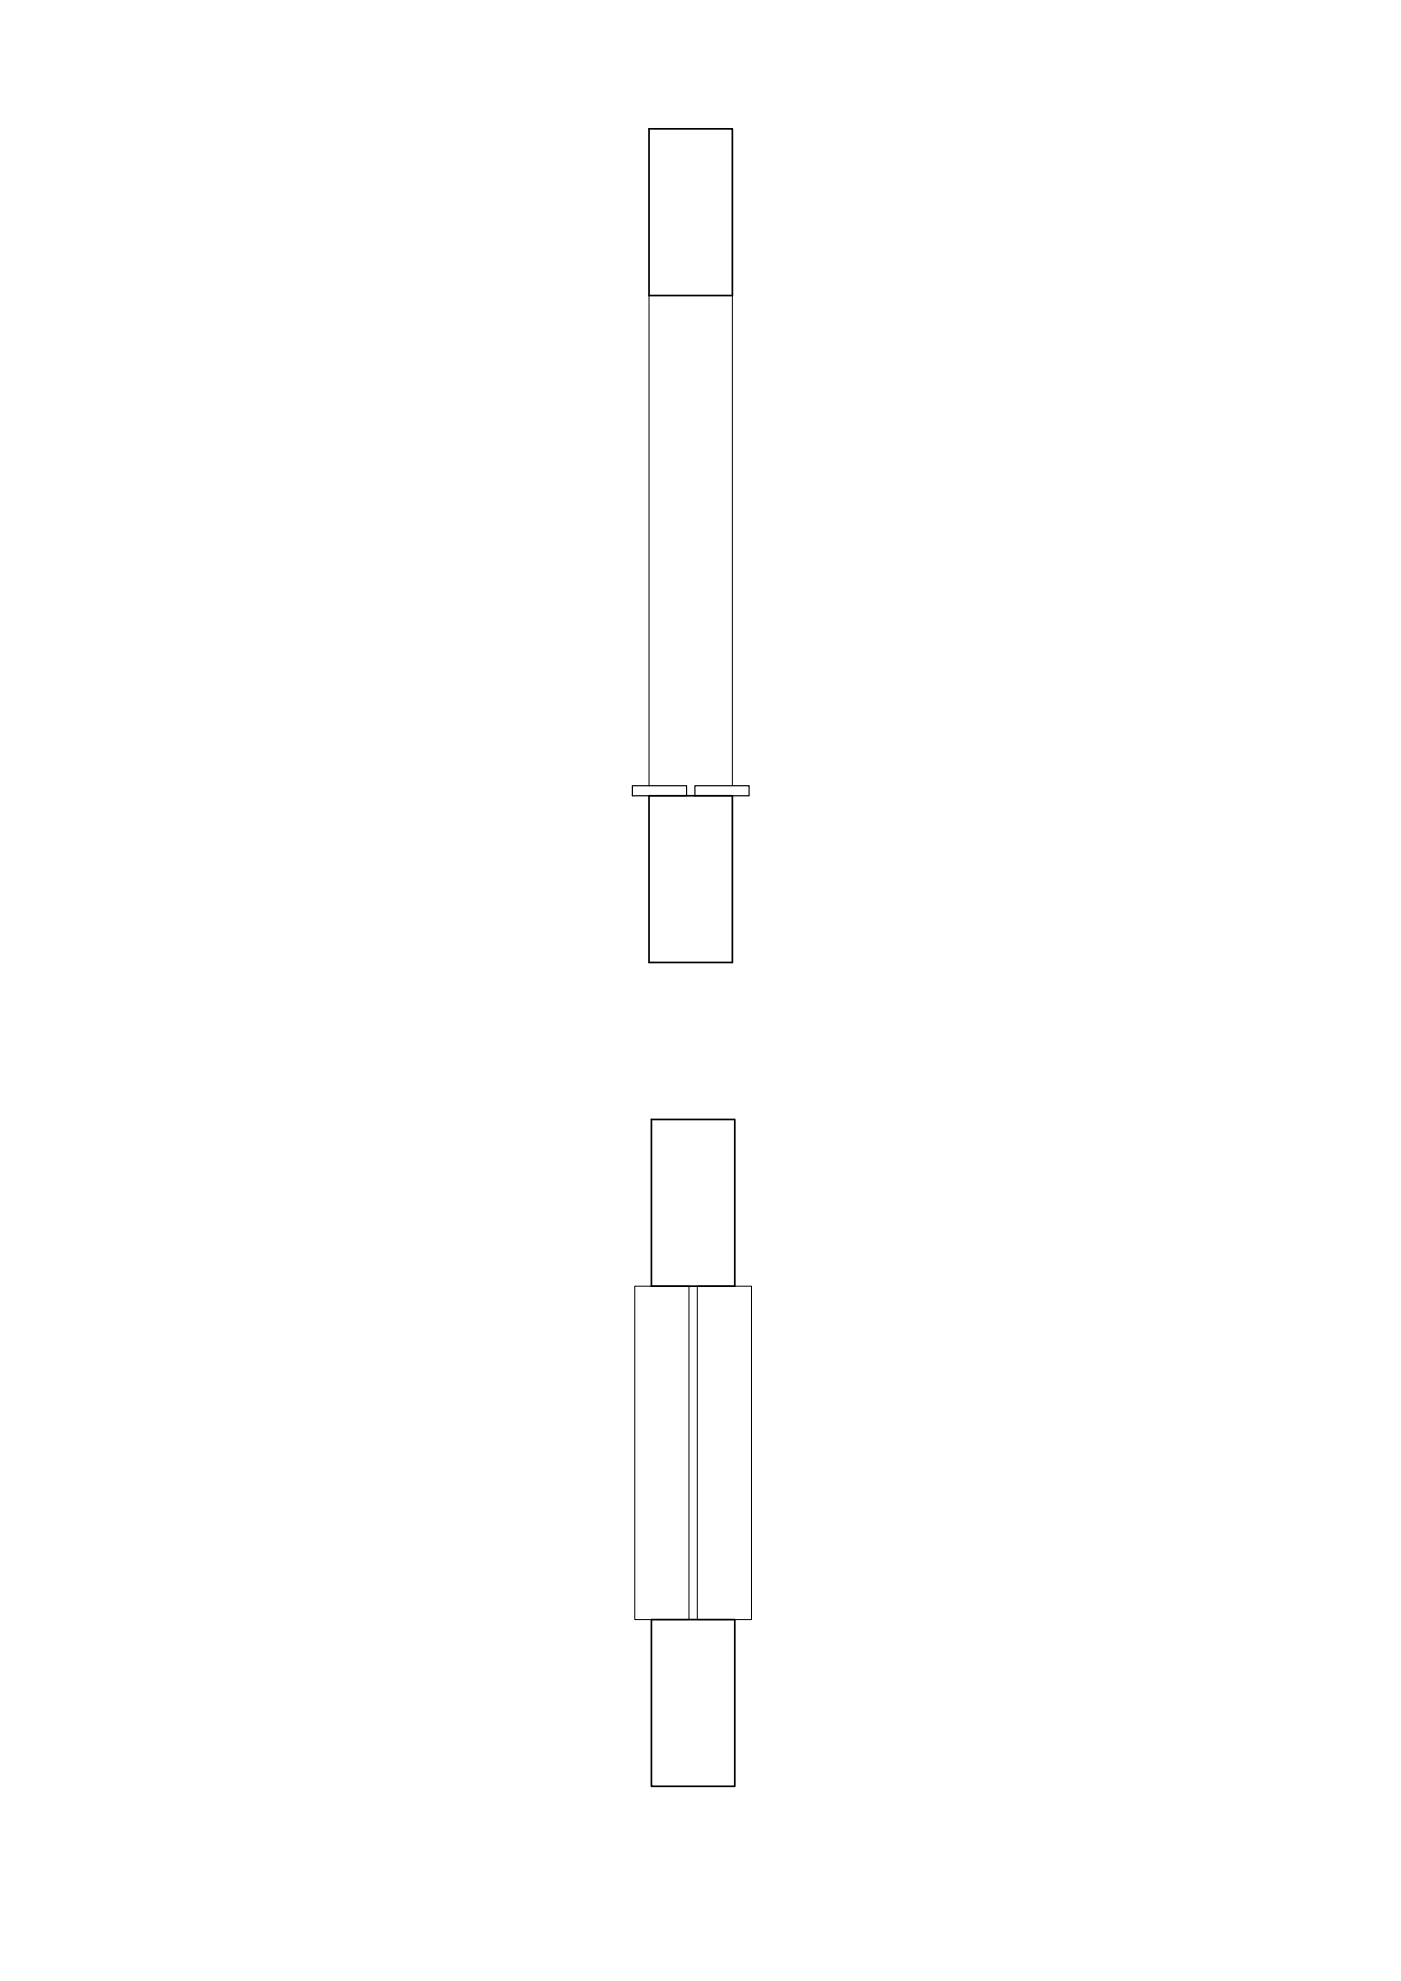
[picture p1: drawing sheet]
<svg xmlns="http://www.w3.org/2000/svg" width="420mm" height="594mm" viewBox="0 0 420 594" stroke-linecap="round" stroke-linejoin="round" font-family="sans-serif">
<!-- layer: walls -->
<path d="M194.6 38.6h25v50h-25zM194.6 238.6h25v50h-25zM195.4 335.7h25v50h-25zM195.4 485.7h25v50h-25z" fill="none" stroke="#000" stroke-width=".51"/>
<!-- layer: infissi -->
<path d="M194.6 88.6v147M219.6 88.6v147M190.4 385.7h16.2v100h-16.2zM209.1 385.7h16.3v100h-16.3z" fill="none" stroke="#000" stroke-width=".3"/>
<!-- layer: infissi sezione -->
<path d="M189.6 235.6h16.3v3h-16.3zM208.4 235.6h16.3v3h-16.3z" fill="none" stroke="#000" stroke-width=".36"/>
</svg>
